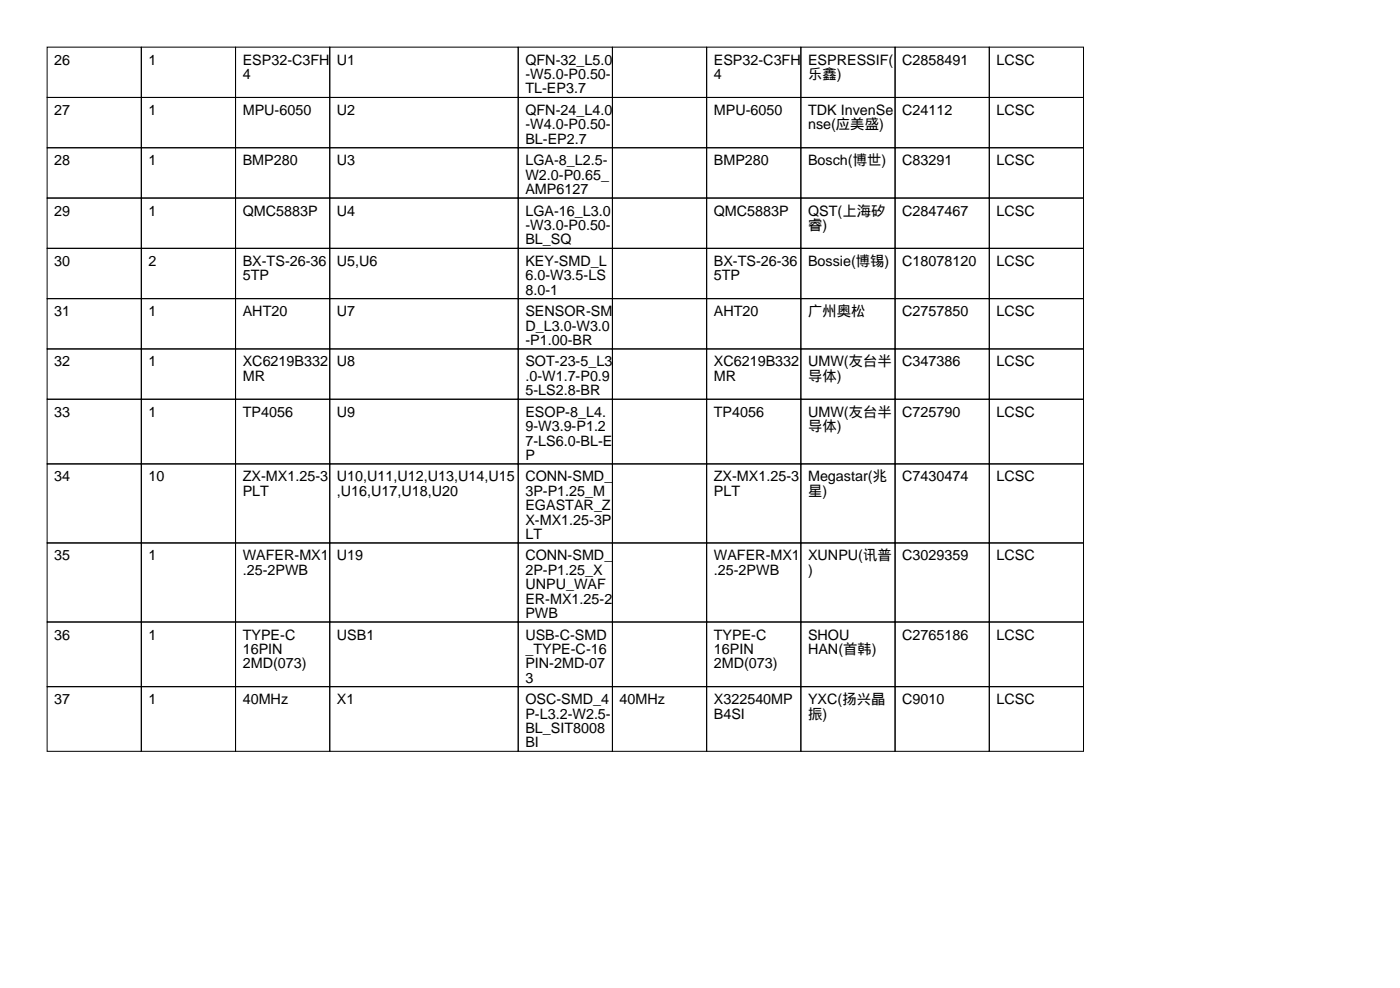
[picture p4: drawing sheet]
<svg xmlns="http://www.w3.org/2000/svg" width="297mm" height="210mm" viewBox="0 0 297 210" stroke-linecap="round" stroke-linejoin="round" font-family="sans-serif">
<defs><g id="words">
<g font-size="3">
<text x="11.5" y="13.7">26</text>
<text x="31.5" y="13.7">1</text>
<text x="51.5" y="13.7">ESP32-C3FH</text>
<text x="51.5" y="16.8">4</text>
<text x="71.5" y="13.7">U1</text>
<text x="111.5" y="13.7">QFN-32_L5.0</text>
<text x="111.5" y="16.8">-W5.0-P0.50-</text>
<text x="151.5" y="13.7">ESP32-C3FH</text>
<text x="151.5" y="16.8">4</text>
<text x="171.5" y="13.7">ESPRESSIF(</text>
<text x="171.5" y="16.8">乐鑫)</text>
<text x="191.5" y="13.7">C2858491</text>
<text x="211.5" y="13.7">LCSC</text>
<text x="111.5" y="19.8">TL-EP3.7</text>
<text x="11.5" y="24.4">27</text>
<text x="31.5" y="24.4">1</text>
<text x="51.5" y="24.4">MPU-6050</text>
<text x="71.5" y="24.4">U2</text>
<text x="111.5" y="24.4">QFN-24_L4.0</text>
<text x="111.5" y="27.4">-W4.0-P0.50-</text>
<text x="151.5" y="24.4">MPU-6050</text>
<text x="171.5" y="24.4">TDK InvenSe</text>
<text x="171.5" y="27.4">nse(应美盛)</text>
<text x="191.5" y="24.4">C24112</text>
<text x="211.5" y="24.4">LCSC</text>
<text x="11.5" y="35.1">28</text>
<text x="31.5" y="35.1">1</text>
<text x="51.5" y="35.1">BMP280</text>
<text x="71.5" y="35.1">U3</text>
<text x="111.5" y="30.5">BL-EP2.7</text>
<text x="111.5" y="35.1">LGA-8_L2.5-</text>
<text x="151.5" y="35.1">BMP280</text>
<text x="171.5" y="35.1">Bosch(博世)</text>
<text x="191.5" y="35.1">C83291</text>
<text x="211.5" y="35.1">LCSC</text>
<text x="111.5" y="38.1">W2.0-P0.65_</text>
<text x="111.5" y="41.2">AMP6127</text>
<text x="11.5" y="45.7">29</text>
<text x="31.5" y="45.7">1</text>
<text x="51.5" y="45.7">QMC5883P</text>
<text x="71.5" y="45.7">U4</text>
<text x="111.5" y="45.7">LGA-16_L3.0</text>
<text x="151.5" y="45.7">QMC5883P</text>
<text x="171.5" y="45.7">QST(上海矽</text>
<text x="191.5" y="45.7">C2847467</text>
<text x="211.5" y="45.7">LCSC</text>
<text x="111.5" y="48.8">-W3.0-P0.50-</text>
<text x="111.5" y="51.8">BL_SQ</text>
<text x="171.5" y="48.8">睿)</text>
<text x="11.5" y="56.4">30</text>
<text x="31.5" y="56.4">2</text>
<text x="51.5" y="56.4">BX-TS-26-36</text>
<text x="51.5" y="59.4">5TP</text>
<text x="71.5" y="56.4">U5,U6</text>
<text x="111.5" y="56.4">KEY-SMD_L</text>
<text x="111.5" y="59.4">6.0-W3.5-LS</text>
<text x="151.5" y="56.4">BX-TS-26-36</text>
<text x="151.5" y="59.4">5TP</text>
<text x="171.5" y="56.4">Bossie(博锡)</text>
<text x="191.5" y="56.4">C18078120</text>
<text x="211.5" y="56.4">LCSC</text>
<text x="111.5" y="62.5">8.0-1</text>
<text x="11.5" y="67.1">31</text>
<text x="31.5" y="67.1">1</text>
<text x="51.5" y="67.1">AHT20</text>
<text x="71.5" y="67.1">U7</text>
<text x="111.5" y="67.1">SENSOR-SM</text>
<text x="111.5" y="70.1">D_L3.0-W3.0</text>
<text x="151.5" y="67.1">AHT20</text>
<text x="171.5" y="67.1">广州奥松</text>
<text x="191.5" y="67.1">C2757850</text>
<text x="211.5" y="67.1">LCSC</text>
<text x="11.5" y="77.7">32</text>
<text x="31.5" y="77.7">1</text>
<text x="51.5" y="77.7">XC6219B332</text>
<text x="71.5" y="77.7">U8</text>
<text x="111.5" y="73.2">-P1.00-BR</text>
<text x="111.5" y="77.7">SOT-23-5_L3</text>
<text x="151.5" y="77.7">XC6219B332</text>
<text x="171.5" y="77.7">UMW(友台半</text>
<text x="191.5" y="77.7">C347386</text>
<text x="211.5" y="77.7">LCSC</text>
<text x="51.5" y="80.8">MR</text>
<text x="111.5" y="80.8">.0-W1.7-P0.9</text>
<text x="111.5" y="83.8">5-LS2.8-BR</text>
<text x="151.5" y="80.8">MR</text>
<text x="171.5" y="80.8">导体)</text>
<text x="11.5" y="88.4">33</text>
<text x="31.5" y="88.4">1</text>
<text x="51.5" y="88.4">TP4056</text>
<text x="71.5" y="88.4">U9</text>
<text x="111.5" y="88.4">ESOP-8_L4.</text>
<text x="151.5" y="88.4">TP4056</text>
<text x="171.5" y="88.4">UMW(友台半</text>
<text x="191.5" y="88.4">C725790</text>
<text x="211.5" y="88.4">LCSC</text>
<text x="111.5" y="91.4">9-W3.9-P1.2</text>
<text x="111.5" y="94.5">7-LS6.0-BL-E</text>
<text x="171.5" y="91.4">导体)</text>
<text x="111.5" y="97.5">P</text>
<text x="11.5" y="102.1">34</text>
<text x="31.5" y="102.1">10</text>
<text x="51.5" y="102.1">ZX-MX1.25-3</text>
<text x="51.5" y="105.2">PLT</text>
<text x="71.5" y="102.1">U10,U11,U12,U13,U14,U15</text>
<text x="71.5" y="105.2">,U16,U17,U18,U20</text>
<text x="111.5" y="102.1">CONN-SMD_</text>
<text x="111.5" y="105.2">3P-P1.25_M</text>
<text x="151.5" y="102.1">ZX-MX1.25-3</text>
<text x="151.5" y="105.2">PLT</text>
<text x="171.5" y="102.1">Megastar(兆</text>
<text x="171.5" y="105.2">星)</text>
<text x="191.5" y="102.1">C7430474</text>
<text x="211.5" y="102.1">LCSC</text>
<text x="111.5" y="108.2">EGASTAR_Z</text>
<text x="111.5" y="111.3">X-MX1.25-3P</text>
<text x="11.5" y="118.9">35</text>
<text x="31.5" y="118.9">1</text>
<text x="51.5" y="118.9">WAFER-MX1</text>
<text x="71.5" y="118.9">U19</text>
<text x="111.5" y="114.3">LT</text>
<text x="111.5" y="118.9">CONN-SMD_</text>
<text x="151.5" y="118.9">WAFER-MX1</text>
<text x="171.5" y="118.9">XUNPU(讯普</text>
<text x="191.5" y="118.9">C3029359</text>
<text x="211.5" y="118.9">LCSC</text>
<text x="51.5" y="121.9">.25-2PWB</text>
<text x="111.5" y="121.9">2P-P1.25_X</text>
<text x="111.5" y="125">UNPU_WAF</text>
<text x="151.5" y="121.9">.25-2PWB</text>
<text x="171.5" y="121.9">)</text>
<text x="111.5" y="128">ER-MX1.25-2</text>
<text x="111.5" y="131.1">PWB</text>
<text x="11.5" y="135.6">36</text>
<text x="31.5" y="135.6">1</text>
<text x="51.5" y="135.6">TYPE-C</text>
<text x="71.5" y="135.6">USB1</text>
<text x="111.5" y="135.6">USB-C-SMD</text>
<text x="151.5" y="135.6">TYPE-C</text>
<text x="171.5" y="135.6">SHOU</text>
<text x="191.5" y="135.6">C2765186</text>
<text x="211.5" y="135.6">LCSC</text>
<text x="51.5" y="138.7">16PIN</text>
<text x="51.5" y="141.7">2MD(073)</text>
<text x="111.5" y="138.7">_TYPE-C-16</text>
<text x="111.5" y="141.7">PIN-2MD-07</text>
<text x="151.5" y="138.7">16PIN</text>
<text x="151.5" y="141.7">2MD(073)</text>
<text x="171.5" y="138.7">HAN(首韩)</text>
<text x="11.5" y="149.4">37</text>
<text x="31.5" y="149.4">1</text>
<text x="51.5" y="149.4">40MHz</text>
<text x="71.5" y="149.4">X1</text>
<text x="111.5" y="144.8">3</text>
<text x="111.5" y="149.4">OSC-SMD_4</text>
<text x="131.5" y="149.4">40MHz</text>
<text x="151.5" y="149.4">X322540MP</text>
<text x="171.5" y="149.4">YXC(扬兴晶</text>
<text x="191.5" y="149.4">C9010</text>
<text x="211.5" y="149.4">LCSC</text>
<text x="111.5" y="152.4">P-L3.2-W2.5-</text>
<text x="111.5" y="155.5">BL_SIT8008</text>
<text x="151.5" y="152.4">B4SI</text>
<text x="171.5" y="152.4">振)</text>
<text x="111.5" y="158.5">BI</text>
</g>
</g></defs>
<g fill="none" stroke="#000" stroke-width=".21">
<path d="M10 10h20v10.7h-20zM30 10h20v10.7h-20zM50 10h20v10.7h-20zM70 10h40v10.7h-40zM110 10h20v10.7h-20zM130 10h20v10.7h-20zM150 10h20v10.7h-20zM170 10h20v10.7h-20zM190 10h20v10.7h-20zM210 10h20v10.7h-20zM10 20.7h20v10.6h-20zM10 31.3h20v10.7h-20z"/>
<path d="M30 20.7h20v10.6h-20zM30 31.3h20v10.7h-20zM50 20.7h20v10.6h-20zM50 31.3h20v10.7h-20zM70 20.7h40v10.6h-40zM70 31.3h40v10.7h-40zM110 20.7h20v10.6h-20zM110 31.3h20v10.7h-20zM130 20.7h20v10.6h-20zM130 31.3h20v10.7h-20zM150 20.7h20v10.6h-20zM150 31.3h20v10.7h-20z"/>
<path d="M170 20.7h20v10.6h-20zM170 31.3h20v10.7h-20zM190 20.7h20v10.6h-20zM190 31.3h20v10.7h-20zM210 20.7h20v10.6h-20zM210 31.3h20v10.7h-20zM10 42h20v10.7h-20zM10 52.7h20v10.6h-20zM30 42h20v10.7h-20zM30 52.7h20v10.6h-20zM50 42h20v10.7h-20zM50 52.7h20v10.6h-20z"/>
<path d="M70 42h40v10.7h-40zM70 52.7h40v10.6h-40zM110 42h20v10.7h-20zM110 52.7h20v10.6h-20zM130 42h20v10.7h-20zM130 52.7h20v10.6h-20zM150 42h20v10.7h-20zM150 52.7h20v10.6h-20zM170 42h20v10.7h-20zM170 52.7h20v10.6h-20zM190 42h20v10.7h-20zM190 52.7h20v10.6h-20z"/>
<path d="M210 42h20v10.7h-20zM210 52.7h20v10.6h-20zM10 63.3h20v10.7h-20zM10 74h20v10.7h-20zM30 63.3h20v10.7h-20zM30 74h20v10.7h-20zM50 63.3h20v10.7h-20zM50 74h20v10.7h-20zM70 63.3h40v10.7h-40zM70 74h40v10.7h-40zM110 63.3h20v10.7h-20zM110 74h20v10.7h-20z"/>
<path d="M130 63.3h20v10.7h-20zM130 74h20v10.7h-20zM150 63.3h20v10.7h-20zM150 74h20v10.7h-20zM170 63.3h20v10.7h-20zM170 74h20v10.7h-20zM190 63.3h20v10.7h-20zM190 74h20v10.7h-20zM210 63.3h20v10.7h-20zM210 74h20v10.7h-20zM10 84.7h20v13.7h-20zM10 98.4h20v16.8h-20z"/>
<path d="M30 84.7h20v13.7h-20zM30 98.4h20v16.8h-20zM50 84.7h20v13.7h-20zM50 98.4h20v16.8h-20zM70 84.7h40v13.7h-40zM70 98.4h40v16.8h-40zM110 84.7h20v13.7h-20zM110 98.4h20v16.8h-20zM130 84.7h20v13.7h-20zM130 98.4h20v16.8h-20zM150 84.7h20v13.7h-20zM150 98.4h20v16.8h-20z"/>
<path d="M170 84.7h20v13.7h-20zM170 98.4h20v16.8h-20zM190 84.7h20v13.7h-20zM190 98.4h20v16.8h-20zM210 84.7h20v13.7h-20zM210 98.4h20v16.8h-20zM10 115.2h20v16.7h-20zM30 115.2h20v16.7h-20zM50 115.2h20v16.7h-20zM70 115.2h40v16.7h-40zM110 115.2h20v16.7h-20zM130 115.2h20v16.7h-20z"/>
<path d="M150 115.2h20v16.7h-20zM170 115.2h20v16.7h-20zM190 115.2h20v16.7h-20zM210 115.2h20v16.7h-20zM10 131.9h20v13.7h-20zM30 131.9h20v13.7h-20zM50 131.9h20v13.7h-20zM70 131.9h40v13.7h-40zM110 131.9h20v13.7h-20zM130 131.9h20v13.7h-20zM150 131.9h20v13.7h-20zM170 131.9h20v13.7h-20z"/>
<path d="M190 131.9h20v13.7h-20zM210 131.9h20v13.7h-20zM10 145.6h20v13.8h-20zM30 145.6h20v13.8h-20zM50 145.6h20v13.8h-20zM70 145.6h40v13.8h-40zM110 145.6h20v13.8h-20zM130 145.6h20v13.8h-20zM150 145.6h20v13.8h-20zM170 145.6h20v13.8h-20zM190 145.6h20v13.8h-20zM210 145.6h20v13.8h-20z"/>
</g>
<use href="#words"/>
</svg>
